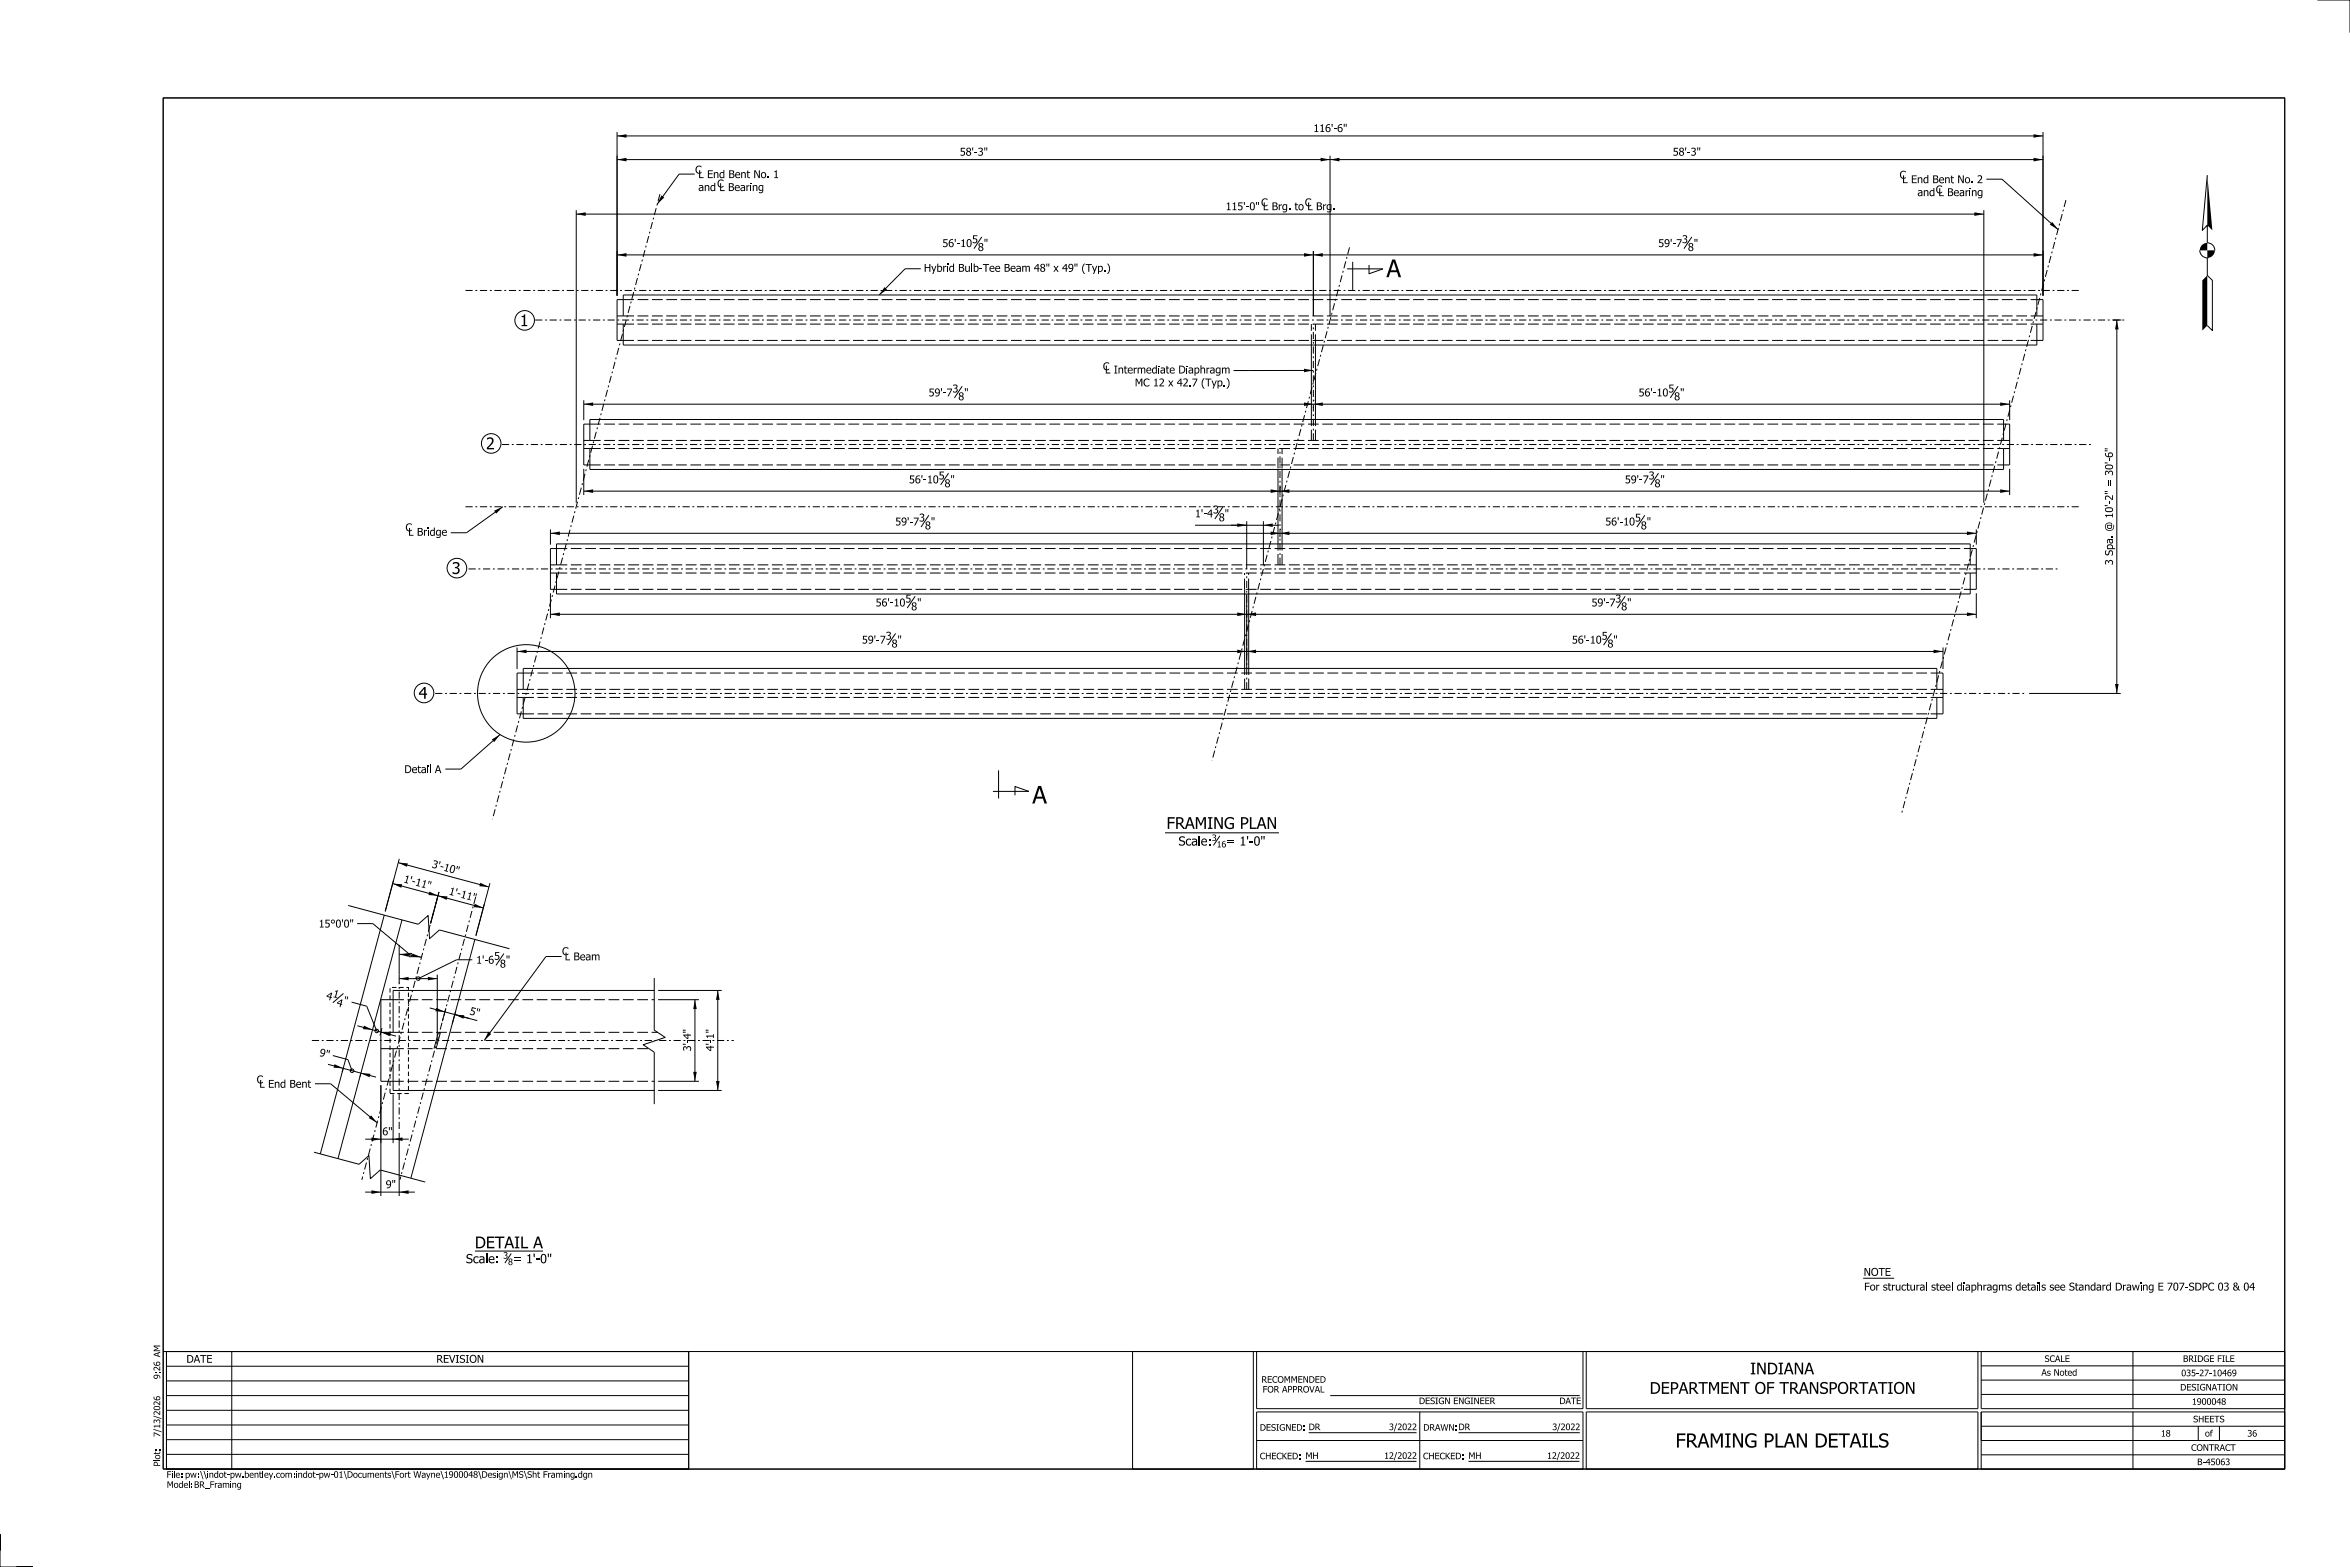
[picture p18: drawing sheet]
<svg xmlns="http://www.w3.org/2000/svg" width="914mm" height="610mm" viewBox="0 0 914 610" stroke-linecap="round" stroke-linejoin="round" font-family="sans-serif">
<defs><g id="words">
<g font-size="6.9">
<text x="539.5" y="107.8">A</text>
<text x="401.7" y="312.6">A</text>
</g>
<text font-size="5.5" x="652" y="563.1">FRAMING PLAN DETAILS</text>
<g font-size="4.6">
<text x="202.2" y="126.9">1</text>
<text x="189.1" y="174.8">2</text>
<text x="175.8" y="223.3">3</text>
<text x="162.9" y="271.9">4</text>
<text x="453.9" y="322.5">FRAMING PLAN</text>
<text x="184.8" y="485.6">DETAIL A</text>
<text x="681" y="534.7">INDIANA</text>
<text x="641.9" y="542.2">DEPARTMENT OF TRANSPORTATION</text>
</g>
<g font-size="3.6">
<text x="458.5" y="328.9">Scale:</text>
<text x="477.2" y="328.9">= 1'-0&quot;</text>
<text x="181.3" y="491.4">Scale:</text>
<text x="199.6" y="491.4">= 1'-0&quot;</text>
</g>
<g font-size="3">
<text x="511" y="51.4">116'-6&quot;</text>
<text x="373.5" y="60.6">58'-3&quot;</text>
<text x="650.9" y="60.6">58'-3&quot;</text>
<text x="270.5" y="67.5">C</text>
<text x="271.7" y="69.3">L End Bent No. 1</text>
<text x="739.1" y="69.5">C</text>
<text x="740.2" y="71.3">L End Bent No. 2</text>
<text x="271.7" y="74.3">and L Bearing</text>
<text x="279.1" y="72.9">C</text>
<text x="746.1" y="76.3">and L Bearing</text>
<text x="753.2" y="75.2">C</text>
<text x="476.9" y="81.8">115'-0&quot; L Brg. to L Brg.</text>
<text x="490.7" y="80.3">C</text>
<text x="507.7" y="80.3">C</text>
<text x="378.2" y="94.6">5</text>
<text x="654.5" y="94.6">3</text>
<text x="366.7" y="96.1">56'-10</text>
<text x="380.5" y="97.6">8</text>
<text x="645.2" y="96.1">59'-7</text>
<text x="656.8" y="97.6">8</text>
<text x="359.5" y="105.7">Hybrid Bulb-Tee Beam 48&quot; x 49&quot; (Typ.)</text>
<text x="429.1" y="144">C</text>
<text x="430" y="145.3">L Intermediate Diaphragm</text>
<text x="361.3" y="154.2">59'-7</text>
<text x="370.6" y="152.7">3</text>
<text x="372.9" y="155.7">8</text>
<text x="441.6" y="150.3">MC 12 x 42.7(Typ.)</text>
<text x="637.6" y="154.2">56'-10</text>
<text x="649.2" y="152.7">5</text>
<text x="651.4" y="155.7">8</text>
<text x="822.1" y="179.6" transform="rotate(-90 822.1 179.6)">-</text>
<text x="353.7" y="188">56'-10</text>
<text x="365.3" y="186.5">5</text>
<text x="367.5" y="189.6">8</text>
<text x="632.3" y="188">59'-7</text>
<text x="643.8" y="189.6">8</text>
<text x="822.1" y="196.3" transform="rotate(-90 822.1 196.3)">-</text>
<text x="357.6" y="202.9">3</text>
<text x="465" y="201.3">1'-4</text>
<text x="472" y="199.7">3</text>
<text x="474.2" y="202.8">8</text>
<text x="636.2" y="202.9">5</text>
<text x="157.8" y="206.7">C</text>
<text x="158.8" y="208.4">L Bridge</text>
<text x="348.4" y="204.4">59'-7</text>
<text x="359.9" y="205.9">8</text>
<text x="624.6" y="204.4">56'-10</text>
<text x="638.5" y="205.9">8</text>
<text x="822.1" y="219.9" transform="rotate(-90 822.1 219.9)">3 Spa.@ 10'2&quot;= 30'6&quot;</text>
<text x="340.7" y="235.9">56'-10</text>
<text x="352.3" y="234.4">5</text>
<text x="354.6" y="237.4">8</text>
<text x="619.3" y="235.9">59'-7</text>
<text x="628.6" y="234.4">3</text>
<text x="630.8" y="237.4">8</text>
<text x="335.4" y="250.4">59'-7</text>
<text x="344.6" y="248.8">3</text>
<text x="346.9" y="251.9">8</text>
<text x="611.7" y="250.4">56'-10</text>
<text x="623.2" y="248.8">5</text>
<text x="625.5" y="251.9">8</text>
<text x="157.3" y="300.7">Detail A</text>
<text x="167.8" y="337.5" transform="rotate(15 167.8 337.5)">3 '-1</text>
<text x="174.6" y="339.3" transform="rotate(15 174.6 339.3)">0 &quot;</text>
<text x="156.8" y="343.2" transform="rotate(15 156.8 343.2)">1 '-1</text>
<text x="163.6" y="345" transform="rotate(15 163.6 345)">1 &quot;</text>
<text x="174.5" y="348" transform="rotate(15 174.5 348)">1 '-1</text>
<text x="181.2" y="349.8" transform="rotate(15 181.2 349.8)">1 &quot;</text>
<text x="124" y="360.8">15°0'0&quot;</text>
<text x="218.7" y="371.6">C</text>
<text x="185.3" y="374.9">1'-6</text>
<text x="192.3" y="373.4">5</text>
<text x="194.5" y="376.4">8</text>
<text x="219.7" y="373.6">L Beam</text>
<text x="126.7" y="388.7" transform="rotate(15 126.7 388.7)">4</text>
<text x="129.3" y="387.8" transform="rotate(15 129.3 387.8)">1</text>
<text x="130.7" y="391.4" transform="rotate(15 130.7 391.4)">4</text>
<text x="133.3" y="390.5" transform="rotate(15 133.3 390.5)">&quot;</text>
<text x="182.5" y="394.6" transform="rotate(15 182.5 394.6)">5 &quot;</text>
<text x="268.9" y="405.8" transform="rotate(-90 268.9 405.8)">-</text>
<text x="277.8" y="405.8" transform="rotate(-90 277.8 405.8)">-</text>
<text x="124" y="410.8" transform="rotate(15 124 410.8)">9 &quot;</text>
<text x="268.9" y="409" transform="rotate(-90 268.9 409)">3'4&quot;</text>
<text x="277.8" y="409" transform="rotate(-90 277.8 409)">4'1&quot;</text>
<text x="99.9" y="421.5">C</text>
<text x="100.9" y="423.2">L End Bent</text>
<text x="148.8" y="441.7">6&quot;</text>
<text x="150.1" y="462.2">9&quot;</text>
<text x="725.2" y="496.3">NOTE</text>
<text x="725.3" y="502.1">For structural steel diaphragms details see Standard Drawing E 707-SDPC 03 &amp; 04</text>
<text x="72.5" y="530.1">DATE</text>
<text x="169.8" y="530.1">REVISION</text>
</g>
<g font-size="2.5">
<text x="471.5" y="327.2">3</text>
<text x="473.4" y="329.7">16</text>
<text x="197.7" y="492.1">8</text>
<text x="62.3" y="533.4" transform="rotate(-90 62.3 533.4)">2</text>
<text x="795.6" y="529.8">SCALE</text>
<text x="849.4" y="529.8">BRIDGE FILE</text>
<text x="62.3" y="536.5" transform="rotate(-90 62.3 536.5)">9: 6 AM</text>
<text x="490.8" y="537.9">RECOMMENDED</text>
<text x="794.3" y="535.2">As Noted</text>
<text x="848.7" y="535.4">035-27-10469</text>
<text x="491.3" y="541.7">FOR APPROVAL</text>
<text x="848.3" y="540.9">DESIGNATION</text>
<text x="62.3" y="550.6" transform="rotate(-90 62.3 550.6)">2</text>
<text x="552.1" y="546.2">DESIGN ENGINEER</text>
<text x="606.8" y="546.2">DATE</text>
<text x="852.9" y="546.5">1900048</text>
<text x="62.3" y="555.8" transform="rotate(-90 62.3 555.8)">1</text>
<text x="490.2" y="556.6">DESIGNED:DR</text>
<text x="540.5" y="556.4">3/2022</text>
<text x="553.8" y="556.6">DRAWN:DR</text>
<text x="604" y="556.4">3/2022</text>
<text x="853.4" y="553.3">SHEETS</text>
<text x="62.3" y="559" transform="rotate(-90 62.3 559)">7/ 3/ 026</text>
<text x="840.8" y="558.9">18</text>
<text x="858" y="558.9">of</text>
<text x="874.5" y="558.9">36</text>
<text x="62.3" y="567.8" transform="rotate(-90 62.3 567.8)">o :</text>
<text x="490.2" y="567.7">CHECKED:MH</text>
<text x="538.6" y="567.6">12/2022</text>
<text x="553.7" y="567.7">CHECKED:MH</text>
<text x="602" y="567.6">12/2022</text>
<text x="852.6" y="564.4">CONTRACT</text>
<text x="854.9" y="570">B-45063</text>
<text x="62.3" y="570.5" transform="rotate(-90 62.3 570.5)">Plt</text>
<text x="64.8" y="574.9">File:pw:\\indot-pw.bentley.com:indot-pw-01\Documents\Fort Wayne\1900048\Design\MS\Sht Framing.dgn</text>
<text x="64.9" y="578.8">Model:</text>
<text x="75.5" y="578.8">BR_Framing</text>
</g>
</g></defs>
<g fill="none" stroke="#000" stroke-width=".39" stroke-dasharray="2.8 1.1 .7 1.1" stroke-linecap="butt">
<path d="M256.8 75.5l-65.2 243.2M803.9 77.8l-63.9 238.6M525.1 96.2l-53.5 199.6M181.1 113h628.2M208.2 124.5h618.7M195.3 172.9h618.7M511 171.3v-45.2M181.1 197.1h628.2M498.1 219.7v-45.2M182.3 221.3h618.7M169.3 269.8h618.7M485.1 268.2v-45.3"/>
<path d="M170.3 348.9l-29.5 110.1M185.1 348.9l-29.5 110.1M121.4 404.8h164.1M155.3 439.2v-57"/>
</g>
<g fill="none" stroke="#000" stroke-width=".39">
<path d="M901.7 0h12.7v12.7M63.5 38.1h825.5v533.4h-825.5zM240.1 51.4v63.6M240.1 52.9h554.8M794.9 51.4v63.6M240.1 62.1h554.8M270.3 67.7h-6.1l-8.4 11.7M517.5 60.6v62.4M772.9 69.7h6.1l21.8 19.6M858.9 68.1l-2 21.5 2-2v6.9a2.89 2.89 0 0 1 2.9 2.9M224.2 81.8v113.8M224.2 83.3h547.7"/>
<path d="M240.1 99.2h554.8M382 92.1l-3 4.6M511 97.6v25.4M658.3 92.1l-3.1 4.6M771.9 81.8v113.8M855.9 97.4a3 3 0 0 0 3 2.9M242.5 116.6h-2.4v15.8h2.4M358.3 104.6h-6.1l-10.1 10.2M378.1 102.6v3.1M526.3 101.8v11M532.7 103.1v3.4l5.4-1.9h-13.9M792.6 116.6h2.3v15.8h-2.3"/>
<path d="M858.9 100.3v6.8l1.9 2v19.5l-1.9-2M858.9 100.3h.1M240.1 122.9h2.4v-8.1h550.1v8.1h2.3M240.1 126.1h2.4v8.1h550.1v-8.1h2.3M510.3 134.2v30.8M511.8 134.2v30.8M822.1 124.5h3.3M823.7 124.5v145.3M227.2 155.7v7.7M227.2 157.2h554.8M374.4 150.2l-3 4.6M511 158.2v.6"/>
<path d="M511 144.1h-31M511 155.7h.1M653 150.2l-3.1 4.6M782 155.7v7.7M227.2 174.5h2.3v8.1h550.1v-8.1h2.4M227.2 171.3h2.3v-8.1h550.1v8.1h2.4M229.5 165h-2.3v15.9h2.3M779.6 165h2.4v15.9h-2.4M195.7 197.1l-14.2 10.2h-6.1M227.2 182.4v10.2M227.2 191.1h554.8M369.1 184.1l-3.1 4.5"/>
<path d="M475.8 197.3l-3.1 4.6M497.3 182.6v30.8M498.1 189.3v3.3M498.1 189.6h.1M498.9 182.5v30.9M645.3 184.1l-3 4.5M782 182.4v10.2M214.2 219.7h2.3v-8.1h550.1v8.1h2.4M214.2 206v5.9M214.2 207.5h554.8M216.5 213.4h-2.3v15.9h2.3M361.4 200.4l-3 4.6"/>
<path d="M465 204.3h32.7M485.1 202.8v18.6M491.6 202.8v17M498.1 208.3v.7M498.1 205.9h.1M640 200.4l-3.1 4.6M766.6 213.4h2.4v15.9h-2.4M769 206v5.9M214.2 222.9h2.3v8.2h550.1v-8.2h2.4M214.2 230.8v9.7M214.2 239h554.8M356.1 232l-3.1 4.5"/>
<path d="M484.3 229.3v32.5M485.1 231.1v28.9M485.9 229.3v32.5M632.4 232l-3.1 4.5M769 230.8v9.7M201.2 251.9v8.4M201.2 253.4h554.8M348.5 246.4l-3.1 4.6M627 246.4l-3 4.6M756 251.9v8.4M201.2 271.3h2.4v8.2h550v-8.2h2.4M201.2 268.2h2.4v-8.2h550v8.2h2.4"/>
<path d="M203.6 261.8h-2.4v15.9h2.4M753.6 261.8h2.4v15.9h-2.4M789.6 269.8h35.6M167.4 297.6v3.1M194.6 285.7l-15.2 13.5h-6.1M388.5 299.7v10.9M386.4 307.9h14l-5.5-1.9v3.4M155 335.6l35.3 9.5M155.4 334.1l-5.5 20.4M453.3 324h44.4M474.7 325.2l-2.5 3.7M135.5 352.2l27.2 7.4 3.9-3.4 .5 9 3.9-3.4 27.2 7.3"/>
<path d="M139 359.3h6.1l14.6 12.2M149.5 356l-24.9 92.9M152.8 343.7l35.3 9.5M156.4 357.9l-24.9 92.8M170.8 347l-3.3 12.3M190.6 343.6l-5.4 20.4M155.3 367.6v15M155.3 371.3l4.9 .3 3.8 .8M170.1 379.2v24M183.8 373.4h-6.1l-15 7.3M184.8 365.4l-24.9 92.9M196.1 370.9l-3.1 4.6"/>
<path d="M218.5 372.1h-6.1l-24 32.7M133.6 386.5l-4.1 3.6M136.8 389.9l5.9 1.5 3.9 9.7M139.1 399.1l15 4M145.3 399.2h.1M153 388.9h-4.8v31.8h4.8M155.3 380.7h14.8M167.2 392.1l18.5 5M173.5 392.2l-1.4 5.1M177.3 393.2l-1.3 5.1M254.6 380.5l-.1 20.2 4.3 2.9-8.5 2.8 4.2 2.9 .1 20.2M254.6 385.3h-101.6v16.3h-4.8"/>
<path d="M256.1 385.3h24.7M256.1 388.9h15.9M270.4 388.9v31.8M279.3 385.3v38.9M127.6 414.1l18.7 4.9M129.5 410.6l5.9 1.6 1.6 4.4M133.5 415.8l-.4 1.3M140.4 417.6l-.3 1.3M148.2 408h4.8v16.2h101.6M148.6 400.1l-.8 2.8M170.6 401.6l-1.7 6.4M171.4 401.6l-1.7 6.4"/>
<path d="M122.6 421.6h6.1l18.1 15.2M148.2 422.2v43.1M153 425.7v19M256.1 424.2h24.7M256.1 420.7h15.9M122.2 448.2l17.5 4.7 3.8-3.4 .6 9 3.9-3.3 17.5 4.6M142.1 443.2h17M155.3 440.7v24.6M142.1 463.8h19.3M184.8 486.7h26.5M198.9 487.6l-2.5 3.8M725 497.3h12"/>
<path d="M749.6 498.9v3.1M759.6 498.9v3.1M793.8 498.9v3.1M63.5 525.8h825.5M64.8 525.8h203.2v45.7h-203.2zM64.8 531.5h203.2M64.8 537.2h203.2M90.2 525.8v45.7M440.7 525.8h47v45.7h-47zM488.9 525.8h127v22.2h-127zM617.2 525.8h152.4v22.2h-152.4zM770.9 536.9h118.1"/>
<path d="M770.9 531.4h118.1M770.9 525.8h118.1v22.2h-118.1zM829.9 525.8v22.2M64.8 542.9h203.2M64.8 554.4h203.2M64.8 548.6h203.2M488.9 549.3h127v22.2h-127zM509.2 557.4h42M517.6 542.9h97.1M552.4 549.3v22.2M567.5 557.4h47.2M617.2 549.3h152.4v22.2h-152.4z"/>
<path d="M770.9 549.3h118.1v22.2h-118.1zM770.9 549.3v11.1h118.1M770.9 542.5h118.1M770.9 554.8h118.1M829.9 549.3v22.2M855.3 554.8v5.6M863.6 554.8v5.6M59.7 568.2h2.6M64.8 565.8h203.2M64.8 560.1h203.2M67.9 572.2v2.7M73.6 576.2v2.6"/>
<path d="M102.3 572.2v2.7M488.9 560.4h127M508 568.5h43.2M571.4 568.5h43.2M770.9 566h118.1M0 603.2v-6.3v12.7h12.7h-6.4"/>
<circle cx="204.2" cy="124.6" r="3.8"/>
<circle cx="191.1" cy="172.5" r="3.8"/>
<circle cx="177.8" cy="221" r="3.8"/>
<circle cx="165" cy="269.6" r="3.8"/>
<circle cx="204.8" cy="269.8" r="19"/>
<circle cx="159.7" cy="371.5" r=".7"/>
<circle cx="162.7" cy="380.7" r=".7"/>
<circle cx="137" cy="416.5" r=".7"/>
<circle cx="146.6" cy="401.1" r=".69"/>
</g>
<g fill="none" stroke="#000" stroke-width=".39" stroke-dasharray="4.2 1.4" stroke-linecap="butt">
<path d="M242.5 116.6h550.1M242.5 132.4h550.1M242.5 126.1h550.1M242.5 122.9h550.1M510.3 134.2v-8.1M511.8 134.2v-8.1M229.5 165h550.1M229.5 171.3h550.1M229.5 174.5h550.1M510.3 171.3v-6.3M511.8 171.3v-6.3M229.5 180.9h550.1"/>
<path d="M497.3 182.2v-7.7M498.9 182.2v-7.7M216.5 213.4h550.1M216.5 219.7h550.1M497.3 219.7v-6.3M498.9 219.7v-6.3M216.5 229.3h550.1M216.5 222.9h550.1M484.3 229.3v-6.4M485.8 229.3v-6.4M203.6 277.7h550M203.6 261.8h550"/>
<path d="M203.6 268.2h550M203.6 271.3h550M484.3 268.2v-6.4M485.9 268.2v-6.4M153 388.9h101.6M153 401.6h102.8M153 408h99.5M153 420.7h101.6"/>
</g>
<g fill="#000">
<path d="M240.1 52.9l3.7-.7v1.4zM791.3 52.2l3.6 .7-3.6 .7zM240.1 62.1l3.7-.7v1.4zM257.4 76l1.1 .8-2.7 2.6zM513.9 61.4l3.6 .7-3.6 .7zM517.5 62.1l3.7-.7v1.4zM791.3 61.4l3.6 .7-3.6 .7zM224.2 83.3l3.7-.7v1.4zM240.1 99.2l3.7-.7v1.4zM507.4 98.5l3.6 .7-3.6 .7zM511 99.2l3.7-.7v1.4zM768.2 82.6l3.7 .7-3.7 .7z"/>
<path d="M791.3 98.5l3.6 .7-3.6 .7zM798.5 86.4l2.3 2.9-3.2-1.9zM858.9 68.1l1.9 21.5-1.9-2zM344.2 111.7l1 1-3.1 2.1zM858.9 107.1v19.5l-2 2v-19.5zM823.7 124.5l.7 3.7h-1.4zM227.2 157.2l3.6-.6v1.3zM507.4 156.6l3.6 .6-3.6 .7zM507.4 143.4l3.6 .7-3.6 .7zM511 157.2l3.7-.6v1.3zM778.3 156.6l3.7 .6-3.7 .7zM192.3 198.7l3.4-1.6-2.6 2.7z"/>
<path d="M227.2 191.1l3.6-.7v1.4zM494.4 190.4l3.7 .7-3.7 .7zM498.1 191.1l3.6-.7v1.4zM778.3 190.4l3.7 .7-3.7 .7zM214.2 207.5l3.6-.7v1.4zM481.4 203.6l3.7 .7-3.7 .7zM494.4 206.8l3.7 .7-3.7 .7zM491.6 204.3l3.6-.7v1.4zM498.1 207.5l3.6-.7v1.4zM765.4 206.8l3.6 .7-3.6 .7zM214.2 239l3.6-.7v1.4zM481.4 238.3l3.7 .7-3.7 .7z"/>
<path d="M485.1 239l3.6-.7v1.4zM765.4 238.3l3.6 .7-3.6 .7zM201.2 253.4l3.7-.7v1.4zM481.4 252.7l3.7 .7-3.7 .7zM485.1 253.4l3.6-.7v1.4zM752.4 252.7l3.6 .7-3.6 .7zM823 266.1h1.4l-.7 3.7zM191.4 287.7l3.2-1.9-2.3 2.9zM155 335.6l3.7 .3-.4 1.3zM152.8 343.7l3.7 .3-.4 1.4zM167.1 346.9l3.3 1.6-3.7-.3zM170.4 348.5l3.7 .2-.3 1.4z"/>
<path d="M184.7 351.6l3.4 1.6-3.7-.3zM186.9 343.4l3.4 1.7-3.8-.3zM155.3 371.3l3.7-.5v1.4zM160.6 371l3.4 1.4h-3.7zM141.6 399l3.4 1.6-3.8-.2zM155.3 380.7l3.7-.7v1.4zM166.5 380l3.6 .7-3.6 .7zM169.8 392l3.3 1.7-3.7-.3zM177 394.7l3.7 .3-.4 1.3zM270.4 388.9l.7 3.6h-1.4zM279.3 385.3l.7 3.7h-1.4zM130.2 414l3.3 1.6-3.7-.2z"/>
<path d="M140.4 417.5l3.7 .2-.3 1.4zM148.2 401.5l3.7 .3-.3 1.3zM190 401.4l1.1 .8-2.7 2.6zM269.7 417h1.4l-.7 3.7zM144.4 433.9l2.4 2.9-3.3-1.8zM278.6 420.5h1.4l-.7 3.7zM144.5 442.5l3.7 .7-3.7 .7zM153 443.2l3.6-.7v1.4zM144.5 463.1l3.7 .7-3.7 .7zM155.3 463.8l3.7-.7v1.4z"/>
<path d="M378.2 57.4h.5l-.1 1.2h-.2z" fill-rule="evenodd"/>
<path d="M383 57.4h.4l-.1 1.2h-.3z" fill-rule="evenodd"/>
<path d="M383.7 57.4h.5l-.1 1.2h-.3z" fill-rule="evenodd"/>
<path d="M518.1 48.2h.4v1.2h-.3z" fill-rule="evenodd"/>
<path d="M522.8 48.2h.5l-.1 1.2h-.3z" fill-rule="evenodd"/>
<path d="M523.6 48.2h.4l-.1 1.2h-.2z" fill-rule="evenodd"/>
<path d="M655.7 57.4h.4l-.1 1.2h-.3z" fill-rule="evenodd"/>
<path d="M660.4 57.4h.4v1.2h-.3z" fill-rule="evenodd"/>
<path d="M661.1 57.4h.5l-.1 1.2h-.3z" fill-rule="evenodd"/>
<path d="M276.8 72.1a1.12 1.12 0 0 0-.5 1.5 1.12 1.12 0 0 0 1.5 .5l.5 .2v-3.2h-.4v1zM277 72.5l.9-.1v1.4a.75 .75 0 0 1-1.1 0 .75 .75 0 0 1 .1-1.1z" fill-rule="evenodd"/>
<path d="M280.2 67.2a1.12 1.12 0 0 0-.3 1.5 1.12 1.12 0 0 0 1.4 .5l.5 .1v-3.2h-.3v1l-.6-.2zM280.6 67.4h.9v1.3a.81 .81 0 0 1-1.2-.1 .81 .81 0 0 1 .3-1.2z" fill-rule="evenodd"/>
<path d="M483.9 78.6h.5l-.1 1.2h-.3z" fill-rule="evenodd"/>
<path d="M488.7 78.6h.4l-.1 1.2h-.2z" fill-rule="evenodd"/>
<path d="M489.4 78.6h.5l-.1 1.2h-.3z" fill-rule="evenodd"/>
<path d="M748.8 69.1a1.12 1.12 0 0 0-.5 1.6 1.12 1.12 0 0 0 1.6 .3l.4 .3v-3.2h-.4v1zM748.9 69.5l1-.1v1.3a.76 .76 0 0 1-1.1 .1 .76 .76 0 0 1 .1-1.1z" fill-rule="evenodd"/>
<path d="M751.2 74.1a1.13 1.13 0 0 0-.5 1.5 1.13 1.13 0 0 0 1.5 .5l.5 .2v-3.2h-.4v1zM751.3 74.5l1-.1v1.3a.75 .75 0 0 1-1.1 .1 .75 .75 0 0 1 0-1.1z" fill-rule="evenodd"/>
<path d="M371.5 92.9h.4l-.1 1.2h-.3z" fill-rule="evenodd"/>
<path d="M383 92.9h.5l-.1 1.2h-.3z" fill-rule="evenodd"/>
<path d="M383.8 92.9h.4v1.2h-.3z" fill-rule="evenodd"/>
<path d="M650 92.9h.5l-.1 1.2h-.3z" fill-rule="evenodd"/>
<path d="M659.3 92.9h.5l-.1 1.2h-.3z" fill-rule="evenodd"/>
<path d="M660.1 92.9h.4l-.1 1.2h-.2z" fill-rule="evenodd"/>
<path d="M855.9 97.3l.1 .2z" fill-rule="evenodd"/>
<path d="M856.7 95.5l.9-.7 1.3-.3v2.9h-3z" fill-rule="evenodd"/>
<path d="M858.9 97.4h2.9a2.95 2.95 0 0 1-2.9 2.9z" fill-rule="evenodd"/>
<path d="M861.7 97.3l.2 .2z" fill-rule="evenodd"/>
<path d="M364.7 102.6v3.1l.4-.1a1.12 1.12 0 0 0 1.5-.9 1.12 1.12 0 0 0-1.2-1.2l-.3 .2v-1.1zM365.1 104a.75 .75 0 0 1 1.1 0 .75 .75 0 0 1-.1 1.1l-.3 .3-.7-.1z" fill-rule="evenodd"/>
<path d="M369.6 103.7a1.1 1.1 0 0 0-.3 1.5 1.1 1.1 0 0 0 1.5 .4l.4 .1v-3.1h-.4v.9l-.7-.1zM369.9 104l.9-.1v1.3a.74 .74 0 0 1-1 0 .74 .74 0 0 1 0-1.1z" fill-rule="evenodd"/>
<path d="M378.9 102.6v3.1l.4-.1a1.12 1.12 0 0 0 1.5-.9 1.12 1.12 0 0 0-1.2-1.2l-.3 .2v-1.1zM379.3 104a.75 .75 0 0 1 1.1 0 .75 .75 0 0 1-.1 1.1l-.4 .3-.6-.1z" fill-rule="evenodd"/>
<path d="M407.1 102.6h.5l-.1 1.2h-.3z" fill-rule="evenodd"/>
<path d="M407.9 102.6h.4l-.1 1.2h-.2z" fill-rule="evenodd"/>
<path d="M418 102.6h.5l-.1 1.2h-.3z" fill-rule="evenodd"/>
<path d="M418.8 102.6h.5l-.1 1.2h-.3z" fill-rule="evenodd"/>
<path d="M421.8 102.6h.5a2.73 2.73 0 0 0 0 4 1.8 1.8 0 0 1-1.3-2l.3-1.1z" fill-rule="evenodd"/>
<path d="M430.7 102.6a1.8 1.8 0 0 1 1.2 2v.3a1.74 1.74 0 0 1-1.2 1.7 2.81 2.81 0 0 0 0-4z" fill-rule="evenodd"/>
<path d="M366.1 151h.5l-.1 1.2h-.3z" fill-rule="evenodd"/>
<path d="M375.4 151h.4v1.2h-.3z" fill-rule="evenodd"/>
<path d="M376.2 151h.4l-.1 1.2h-.2z" fill-rule="evenodd"/>
<path d="M448.7 143.1a1.13 1.13 0 0 0-.5 1.5 1.13 1.13 0 0 0 1.5 .5l.4 .2v-3.2h-.3v1zM448.8 143.5l1-.1v1.3a.75 .75 0 0 1-1.1 .1 .75 .75 0 0 1 0-1.1z" fill-rule="evenodd"/>
<path d="M468.3 147.1h.5a2.81 2.81 0 0 0 0 4.1 1.73 1.73 0 0 1-1.2-2l.1-1.1z" fill-rule="evenodd"/>
<path d="M467.1 142.1h.4v1.2a.78 .78 0 0 1 .9-.3 .78 .78 0 0 1 .5 .8v1.5h-.4v-1.3a.56 .56 0 0 0-.3-.7 .56 .56 0 0 0-.7 .3v1.7h-.4z" fill-rule="evenodd"/>
<path d="M477.2 147.1a1.73 1.73 0 0 1 1.2 2.1v.3a1.65 1.65 0 0 1-1.2 1.7 2.73 2.73 0 0 0 0-4.1z" fill-rule="evenodd"/>
<path d="M642.4 151h.4v1.2h-.3z" fill-rule="evenodd"/>
<path d="M653.9 151h.5l-.1 1.2h-.3z" fill-rule="evenodd"/>
<path d="M654.7 151h.5l-.1 1.2h-.3z" fill-rule="evenodd"/>
<path d="M819 179.8l1.1 .2v.2l-1.1 .1z" fill-rule="evenodd"/>
<path d="M819 174.4l1.1 .1v.2l-1.1 .1z" fill-rule="evenodd"/>
<path d="M819 175.2h1.1v.3l-1.1 .1z" fill-rule="evenodd"/>
<path d="M358.5 184.9h.5l-.2 1.1h-.2z" fill-rule="evenodd"/>
<path d="M370.1 184.9h.4l-.1 1.1h-.3z" fill-rule="evenodd"/>
<path d="M370.8 184.9h.5l-.1 1.1h-.3z" fill-rule="evenodd"/>
<path d="M467.5 198.1h.4v1.2h-.3z" fill-rule="evenodd"/>
<path d="M476.8 198.1h.4l-.1 1.2h-.3z" fill-rule="evenodd"/>
<path d="M477.6 198.1h.4l-.1 1.2h-.3z" fill-rule="evenodd"/>
<path d="M637 184.9h.5l-.1 1.1h-.2z" fill-rule="evenodd"/>
<path d="M641.8 183.6a.88 .88 0 0 1 1.3-.2 .88 .88 0 0 1 0 1.4h-.2a1.01 1.01 0 0 1 .4 1.6 1.01 1.01 0 0 1-1.6 0v-.5a.72 .72 0 0 0 1.2 .3 .72 .72 0 0 0-.1-1.2h-.5v-.3a.56 .56 0 0 0 .7-.4 .56 .56 0 0 0-.4-.7 .56 .56 0 0 0-.7 .3z" fill-rule="evenodd"/>
<path d="M646.3 184.9h.5l-.1 1.1h-.3z" fill-rule="evenodd"/>
<path d="M647.1 184.9h.5l-.1 1.1h-.3z" fill-rule="evenodd"/>
<path d="M819 196.5l1.1 .1v.3h-1.1z" fill-rule="evenodd"/>
<path d="M819 191l1.1 .1v.2l-1.1 .2z" fill-rule="evenodd"/>
<path d="M819 191.8l1.1 .1v.2l-1.1 .1z" fill-rule="evenodd"/>
<path d="M167.6 206.4a1.1 1.1 0 0 0-.3 1.5 1.1 1.1 0 0 0 1.4 .4l.5 .1v-3.2h-.4v1l-.7-.1zM167.9 206.7l.9-.1v1.3a.75 .75 0 0 1-1.1 0 .75 .75 0 0 1 .1-1.1z" fill-rule="evenodd"/>
<path d="M353.1 201.2h.5l-.1 1.2h-.3z" fill-rule="evenodd"/>
<path d="M362.4 201.2h.5l-.1 1.2h-.3z" fill-rule="evenodd"/>
<path d="M363.2 201.2h.4v1.2h-.3z" fill-rule="evenodd"/>
<path d="M629.4 201.2h.5l-.1 1.2h-.3z" fill-rule="evenodd"/>
<path d="M641 201.2h.4l-.1 1.2h-.2z" fill-rule="evenodd"/>
<path d="M641.8 201.2h.4l-.1 1.2h-.3z" fill-rule="evenodd"/>
<path d="M345.5 232.7h.5l-.1 1.2h-.3z" fill-rule="evenodd"/>
<path d="M357.1 232.7h.4l-.1 1.2h-.2z" fill-rule="evenodd"/>
<path d="M357.9 232.7h.4l-.1 1.2h-.3z" fill-rule="evenodd"/>
<path d="M624.1 232.7h.4v1.2h-.3z" fill-rule="evenodd"/>
<path d="M633.3 232.7h.5l-.1 1.2h-.3z" fill-rule="evenodd"/>
<path d="M634.1 232.7h.5l-.1 1.2h-.3z" fill-rule="evenodd"/>
<path d="M340.2 247.2h.4l-.1 1.2h-.2z" fill-rule="evenodd"/>
<path d="M349.5 247.2h.4l-.1 1.2h-.3z" fill-rule="evenodd"/>
<path d="M350.2 247.2h.5l-.1 1.2h-.3z" fill-rule="evenodd"/>
<path d="M485 240.4l.2 .2z" fill-rule="evenodd"/>
<path d="M616.4 247.2h.5l-.1 1.2h-.3z" fill-rule="evenodd"/>
<path d="M628 247.2h.5l-.1 1.2h-.3z" fill-rule="evenodd"/>
<path d="M628.8 247.2h.4l-.1 1.2h-.2z" fill-rule="evenodd"/>
<path d="M466.4 325.2h.5v3.7h-.5z" fill-rule="evenodd"/>
<path d="M485.2 325.2h.5l-.1 1.4h-.3z" fill-rule="evenodd"/>
<path d="M490.7 325.2h.5l-.1 1.4h-.3z" fill-rule="evenodd"/>
<path d="M491.6 325.2h.5l-.1 1.4h-.3z" fill-rule="evenodd"/>
<path d="M133 357.6h.5l-.1 1.2h-.3z" fill-rule="evenodd"/>
<path d="M136.2 357.6h.5l-.1 1.2h-.3z" fill-rule="evenodd"/>
<path d="M137 357.6h.4l-.1 1.2h-.2z" fill-rule="evenodd"/>
<path d="M187.8 371.7h.4l-.1 1.2h-.2z" fill-rule="evenodd"/>
<path d="M197.1 371.7h.4l-.1 1.2h-.2z" fill-rule="evenodd"/>
<path d="M197.8 371.7h.5l-.1 1.2h-.3z" fill-rule="evenodd"/>
<path d="M134.4 387.5l.4 .1-.4 1.1h-.2z" fill-rule="evenodd"/>
<path d="M265.7 406l1.2 .1v.3l-1.2 .1z" fill-rule="evenodd"/>
<path d="M265.7 400.5l1.2 .1v.3l-1.2 .1z" fill-rule="evenodd"/>
<path d="M265.7 401.3l1.2 .1v.3l-1.2 .1z" fill-rule="evenodd"/>
<path d="M274.6 406l1.2 .1v.3l-1.2 .1z" fill-rule="evenodd"/>
<path d="M274.6 400.5l1.2 .1v.3l-1.2 .1z" fill-rule="evenodd"/>
<path d="M274.6 401.3l1.2 .1v.3l-1.2 .1z" fill-rule="evenodd"/>
<path d="M109.4 421.1a1.12 1.12 0 0 0-.3 1.5 1.12 1.12 0 0 0 1.4 .5l.5 .1v-3.2h-.3v1l-.6-.2zM109.8 421.3h.9v1.3a.75 .75 0 0 1-1.1 .1 .75 .75 0 0 1 0-1.1z" fill-rule="evenodd"/>
<path d="M151.3 438.5h.4v1.2h-.3z" fill-rule="evenodd"/>
<path d="M152 438.5h.5l-.1 1.2h-.2z" fill-rule="evenodd"/>
<path d="M152.6 459h.4v1.2h-.3z" fill-rule="evenodd"/>
<path d="M153.4 459h.4l-.1 1.2h-.2z" fill-rule="evenodd"/>
<path d="M196 487.3a.72 .72 0 0 1 1.2-.2 .72 .72 0 0 1-.2 1.2 .77 .77 0 0 1 .2 1.3 .77 .77 0 0 1-1.2-.4 .6 .6 0 0 0 .9 .2 .6 .6 0 0 0-.2-1l-.2-.3a.46 .46 0 0 0 .4-.4 .46 .46 0 0 0-.4-.5 .46 .46 0 0 0-.5 .4z" fill-rule="evenodd"/>
<path d="M207.6 487.7h.5l-.1 1.4h-.3z" fill-rule="evenodd"/>
<path d="M213.1 487.7h.5l-.1 1.4h-.3z" fill-rule="evenodd"/>
<path d="M214 487.7h.5l-.1 1.4h-.3z" fill-rule="evenodd"/>
<path d="M761.8 500a1.13 1.13 0 0 0-.3 1.4 1.13 1.13 0 0 0 1.3 .6h.6v-3.1h-.4v1l-.8-.2zM762 500.3l1-.1v1.3a.76 .76 0 0 1-1.1 0 .76 .76 0 0 1 0-1.1z" fill-rule="evenodd"/>
<path d="M769.4 498.9h.4v1.1a.78 .78 0 0 1 .9-.3 .78 .78 0 0 1 .5 .9v1.4h-.4v-1.3a.55 .55 0 0 0-.3-.6 .55 .55 0 0 0-.7 .2v1.7h-.4z" fill-rule="evenodd"/>
<path d="M784.6 500a1.13 1.13 0 0 0-.3 1.4 1.13 1.13 0 0 0 1.3 .6h.6v-3.1h-.4v1l-.7-.2zM784.9 500.3l.9-.1v1.3a.75 .75 0 0 1-1 0 .75 .75 0 0 1 0-1.1z" fill-rule="evenodd"/>
<path d="M813.8 499.9a1.12 1.12 0 0 0-.4 1.5 1.12 1.12 0 0 0 1.5 .5l.4 .1v-3.1h-.3v1zM814 500.3l1-.1v1.3a.75 .75 0 0 1-1.1 0 .75 .75 0 0 1 0-1.1z" fill-rule="evenodd"/>
<path d="M819.9 499.9a1.12 1.12 0 0 0-.5 1.5 1.12 1.12 0 0 0 1.5 .5l.5 .1v-3.1h-.4v1zM820 500.3l1-.1v1.3a.76 .76 0 0 1-1.1 0 .76 .76 0 0 1 0-1.1z" fill-rule="evenodd"/>
<path d="M60 535.1a.82 .82 0 0 0 0 1.1 .82 .82 0 0 0 1.1 0 .82 .82 0 0 0 .1-1.1 .74 .74 0 0 1 .8 1.1h.3a1.37 1.37 0 0 0-.7-1.4 1.37 1.37 0 0 0-1.6 .3zM60 535.6a.55 .55 0 0 1 1.1 0 .55 .55 0 0 1-1.1 0z" fill-rule="evenodd"/>
<path d="M59.8 529.9a1.32 1.32 0 0 0 1.1 1.5 1.32 1.32 0 0 0 1.5-1.1 .83 .83 0 0 0-1.2-.6 .83 .83 0 0 0-.3 1.3 .76 .76 0 0 1-.8-1.1zM61 530.6a.52 .52 0 0 1 1 0 .52 .52 0 0 1-1 0z" fill-rule="evenodd"/>
<path d="M806.8 533.4a.95 .95 0 0 0-.5 1.2 .95 .95 0 0 0 1.2 .5l.5 .1v-2.7h-.3v.9zM807 533.6h.7l-.1 1.2a.67 .67 0 0 1-1-.3 .67 .67 0 0 1 .4-.9z" fill-rule="evenodd"/>
<path d="M59.7 555.9l3.2 1v.3l-3.2-1z" fill-rule="evenodd"/>
<path d="M59.7 550.7l3.2 1v.3l-3.2-1z" fill-rule="evenodd"/>
<path d="M543.3 553.7h.3l-1 3.2h-.3z" fill-rule="evenodd"/>
<path d="M606.8 553.7h.4l-1.1 3.2h-.2z" fill-rule="evenodd"/>
<path d="M860.3 556.4l.8-.2v.3l-.6 .2-.1 .3h.6v.2h-.5v1.7h-.4v-1.7h-.2z" fill-rule="evenodd"/>
<path d="M69.8 577.1a.93 .93 0 0 0-.3 1.2 .93 .93 0 0 0 1.2 .4l.5 .1v-2.6h-.4v.8zM70 577.3h.8v1a.65 .65 0 0 1-.9 0 .65 .65 0 0 1 .1-1z" fill-rule="evenodd"/>
<path d="M77.9 572.2h.3l1 3.3h-.3z" fill-rule="evenodd"/>
<path d="M79.2 572.2h.3l1 3.3h-.3z" fill-rule="evenodd"/>
<path d="M83.5 573.2a.94 .94 0 0 0-.2 1.2 .94 .94 0 0 0 1.2 .4l.4 .1v-2.7h-.3v.9zM83.9 573.3h.7v1.1a.66 .66 0 0 1-1-.1 .66 .66 0 0 1 .3-1z" fill-rule="evenodd"/>
<path d="M95.3 572.2v2.7a1.1 1.1 0 0 0 1.5-.4 1.1 1.1 0 0 0-.4-1.5l-.8 .2v-1zM95.6 573.4a.63 .63 0 0 1 1 .6 .63 .63 0 0 1-1 .5z" fill-rule="evenodd"/>
<path d="M118.2 573.1a.95 .95 0 0 0-.4 1.2 .95 .95 0 0 0 1.2 .5l.5 .1v-2.7h-.3v.9zM118.4 573.4l.8-.1v1.1a.65 .65 0 0 1-1 0 .65 .65 0 0 1 .2-1z" fill-rule="evenodd"/>
<path d="M133.7 572.2h.3l1 3.3h-.3z" fill-rule="evenodd"/>
<path d="M152.3 572.2h.3l1 3.3h-.2z" fill-rule="evenodd"/>
<path d="M171.4 572.2h.3l1 3.3h-.3z" fill-rule="evenodd"/>
<path d="M186.1 572.2h.3l1 3.3h-.3z" fill-rule="evenodd"/>
<path d="M197.9 572.2h.3l.9 3.3h-.2z" fill-rule="evenodd"/>
<path d="M203.8 572.2h.4l.9 3.3h-.2z" fill-rule="evenodd"/>
<path d="M207.3 572.2h.3l.1 .9a.63 .63 0 0 1 .8-.1 .63 .63 0 0 1 .3 .7v1.2h-.3v-1.1a.45 .45 0 0 0-.3-.6 .45 .45 0 0 0-.6 .3v1.4h-.3z" fill-rule="evenodd"/>
<path d="M225.2 573.2a.94 .94 0 0 0-.3 1.2 .94 .94 0 0 0 1.2 .4l.4 .1v-2.7h-.3v.9zM225.4 573.4l.8-.1v1.1a.65 .65 0 0 1-.9-.1 .65 .65 0 0 1 .1-.9z" fill-rule="evenodd"/>
<path d="M543.3 564.9h.3l-1 3.2h-.3z" fill-rule="evenodd"/>
<path d="M606.7 564.9h.3l-1 3.2h-.3z" fill-rule="evenodd"/>
<circle cx="889" cy="571.5" r=".11"/>
</g>
<path d="M151.8 425.4h7.1v-41.3h-7.1v41.3" fill="none" stroke="#000" stroke-width=".39" stroke-dasharray="1.7 1.1" stroke-linecap="butt"/>
<path d="M189.4 487.7v3.7" fill="none" stroke="#000" stroke-width=".42"/>
<use href="#words"/>
</svg>
